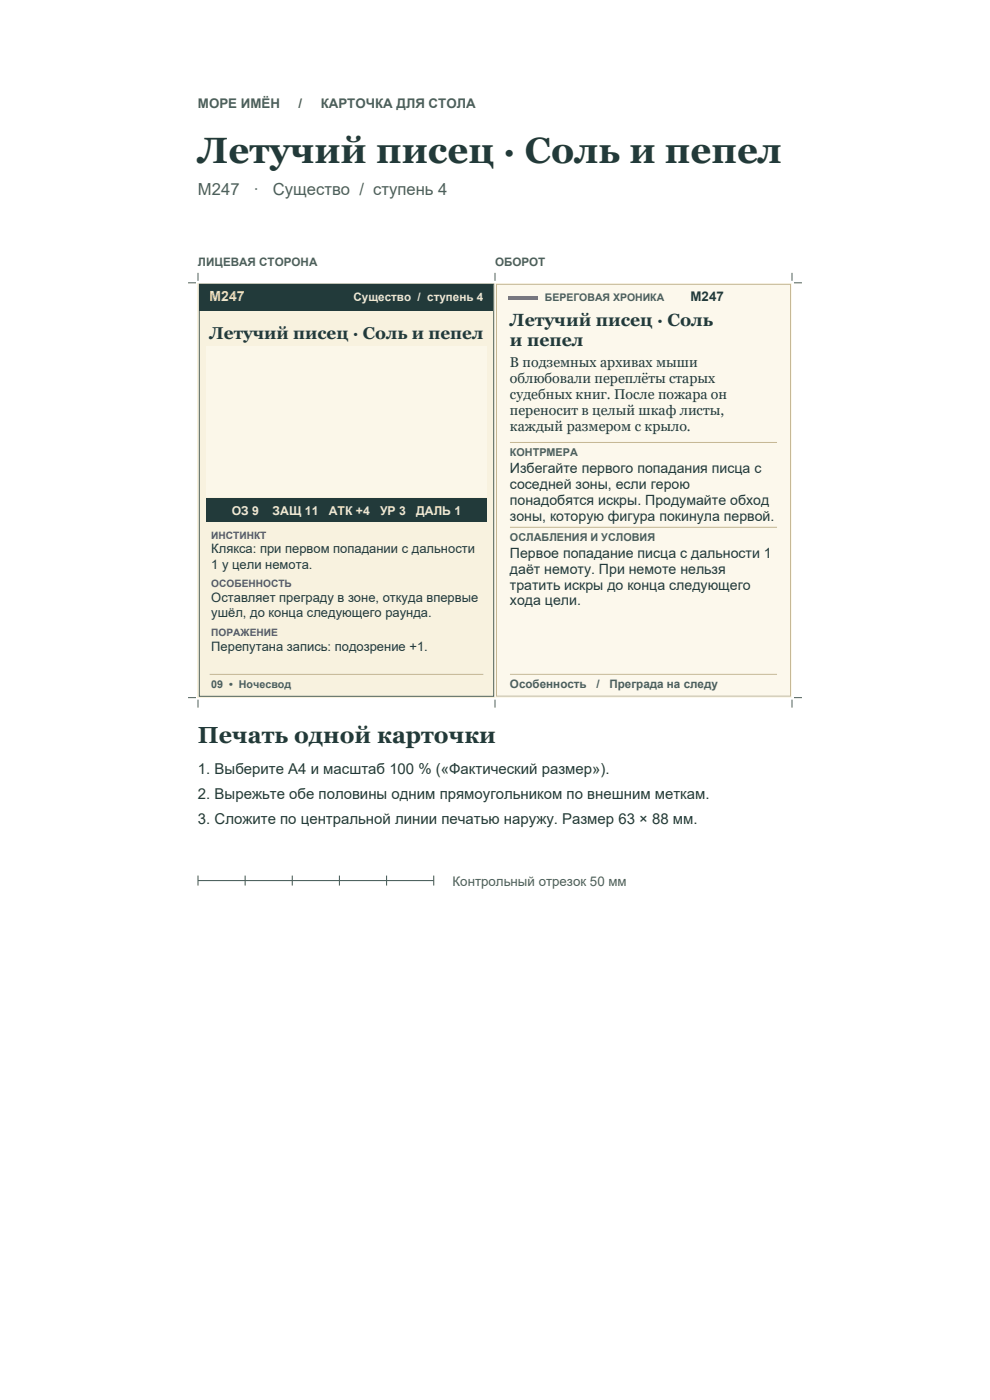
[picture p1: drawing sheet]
<svg xmlns="http://www.w3.org/2000/svg" width="210mm" height="297mm" viewBox="0 0 210 297" stroke-linecap="round" stroke-linejoin="round" font-family="sans-serif">
<defs><g id="words">
<text font-size="7.8" fill="#223a3a" x="42" y="34.6">Летучий писец · Соль и пепел</text>
<text font-size="4.9" fill="#223a3a" x="42" y="157.5">Печать одной карточки</text>
<g font-size="3.7" fill="#223a3a">
<text x="108.2" y="69.2">Летучий писец · Соль</text>
<text x="108.2" y="73.4">и пепел</text>
</g>
<text font-size="3.6" fill="#223a3a" x="44.5" y="72">Летучий писец · Соль и пепел</text>
<g font-size="3.5" fill="#4b605c">
<text x="42" y="41.3">M247</text>
<text x="53.8" y="41.3">·</text>
<text x="57.9" y="41.3">Существо / ступень 4</text>
</g>
<g font-size="3.2" fill="#223a3a">
<text x="42" y="164.2">1. Выберите A4 и масштаб 100 % («Фактический размер»).</text>
<text x="42" y="169.5">2. Вырежьте обе половины одним прямоугольником по внешним меткам.</text>
<text x="42" y="174.8">3. Сложите по центральной линии печатью наружу. Размер 63 × 88 мм.</text>
</g>
<text font-size="3" fill="#ffe2a2" x="44.5" y="63.9">M247</text>
<g font-size="3" fill="#223a3a">
<text x="108.2" y="77.8">В подземных архивах мыши</text>
<text x="108.2" y="81.2">облюбовали переплёты старых</text>
<text x="108.2" y="84.6">судебных книг. После пожара он</text>
<text x="108.2" y="88">переносит в целый шкаф листы,</text>
<text x="108.2" y="91.4">каждый размером с крыло.</text>
<text x="108.2" y="100.4">Избегайте первого попадания писца с</text>
<text x="108.2" y="103.7">соседней зоны, если герою</text>
<text x="108.2" y="107.1">понадобятся искры. Продумайте обход</text>
<text x="108.2" y="110.4">зоны, которую фигура покинула первой.</text>
<text x="108.2" y="118.4">Первое попадание писца с дальности 1</text>
<text x="108.2" y="121.7">даёт немоту. При немоте нельзя</text>
<text x="108.2" y="125.1">тратить искры до конца следующего</text>
<text x="108.2" y="128.4">хода цели.</text>
</g>
<g font-size="2.8" fill="#4b605c">
<text x="42" y="22.9">МОРЕ ИМЁН</text>
<text x="63.3" y="22.9">/</text>
<text x="68" y="22.9">КАРТОЧКА ДЛЯ СТОЛА</text>
<text x="96" y="187.9">Контрольный отрезок 50 мм</text>
</g>
<g font-size="2.8" fill="#223a3a">
<text x="146.5" y="63.9">M247</text>
<text x="44.8" y="117.4">Клякса: при первом попадании с дальности</text>
<text x="44.8" y="120.6">1 у цели немота.</text>
<text x="44.8" y="127.7">Оставляет преграду в зоне, откуда впервые</text>
<text x="44.8" y="131">ушёл, до конца следующего раунда.</text>
<text x="44.8" y="138">Перепутана запись: подозрение +1.</text>
</g>
<g font-size="2.6" fill="#f4e8ca">
<text x="49.2" y="109.3">ОЗ 9</text>
<text x="57.8" y="109.3">ЗАЩ 11</text>
<text x="69.7" y="109.3">АТК +4</text>
<text x="80.6" y="109.3">УР 3</text>
<text x="88.3" y="109.3">ДАЛЬ 1</text>
</g>
<g font-size="2.5" fill="#4b605c">
<text x="42" y="56.5">ЛИЦЕВАЯ СТОРОНА</text>
<text x="105" y="56.5">ОБОРОТ</text>
<text x="108.2" y="146.1">Особенность</text>
<text x="126.5" y="146.1">/</text>
<text x="129.3" y="146.1">Преграда на следу</text>
</g>
<text font-size="2.5" fill="#f1e8cd" x="75" y="63.9">Существо / ступень 4</text>
<g font-size="2.3" fill="#4b605c">
<text x="108.2" y="96.7">КОНТРМЕРА</text>
<text x="108.2" y="114.7">ОСЛАБЛЕНИЯ И УСЛОВИЯ</text>
<text x="44.8" y="146.1">09 • Ночесвод</text>
</g>
<text font-size="2.2" fill="#4b605c" x="115.6" y="63.9">БЕРЕГОВАЯ ХРОНИКА</text>
<g font-size="2.2" fill="#574f6d">
<text x="44.8" y="114.3">ИНСТИНКТ</text>
<text x="44.8" y="124.6">ОСОБЕННОСТЬ</text>
<text x="44.8" y="134.9">ПОРАЖЕНИЕ</text>
</g>
</g></defs>
<path d="M42 60h63v88h-63z" fill-rule="evenodd" fill="#f8f2df"/>
<path d="M42.3 60.3h62.4v87.4h-62.4z" fill="none" stroke="#53655a" stroke-width=".21"/>
<path d="M42.4 60.4h62.2v5.6h-62.2z" fill-rule="evenodd" fill="#223a3a"/>
<path d="M43.8 73.4h59.4v32h-59.4z" fill-rule="evenodd" fill="#fbf7e9"/>
<path d="M43.8 105.8h59.4v4.9h-59.4z" fill-rule="evenodd" fill="#223a3a"/>
<path d="M44.5 143.1h58" fill="none" stroke="#c6b894" stroke-width=".21"/>
<path d="M105 60h63v88h-63z" fill-rule="evenodd" fill="#fcf8ec"/>
<path d="M105.3 60.3h62.4v87.4h-62.4z" fill="none" stroke="#c6b894" stroke-width=".21"/>
<path d="M107.8 62.8h6.4v.7h-6.4z" fill-rule="evenodd" fill="#745b89"/>
<path d="M108.2 93.9h56.6M108.2 111.9h56.6M108.2 143.1h56.6" fill="none" stroke="#c6b894" stroke-width=".21"/>
<path d="M42 57.9v1.7M105 57.9v1.7M168 57.9v1.7M39.9 60h1.7M168.4 60h1.7M39.9 148h1.7M42 148.4v1.7M105 148.4v1.7M168 148.4v1.7M168.4 148h1.7" fill="none" stroke="#4b605c" stroke-width=".21"/>
<path d="M42 186.8h50M42 185.7v2.2M52 185.7v2.2M62 185.7v2.2M72 185.7v2.2M82 185.7v2.2M92 185.7v2.2" fill="none" stroke="#4b605c" stroke-width=".23"/>
<use href="#words"/>
</svg>
